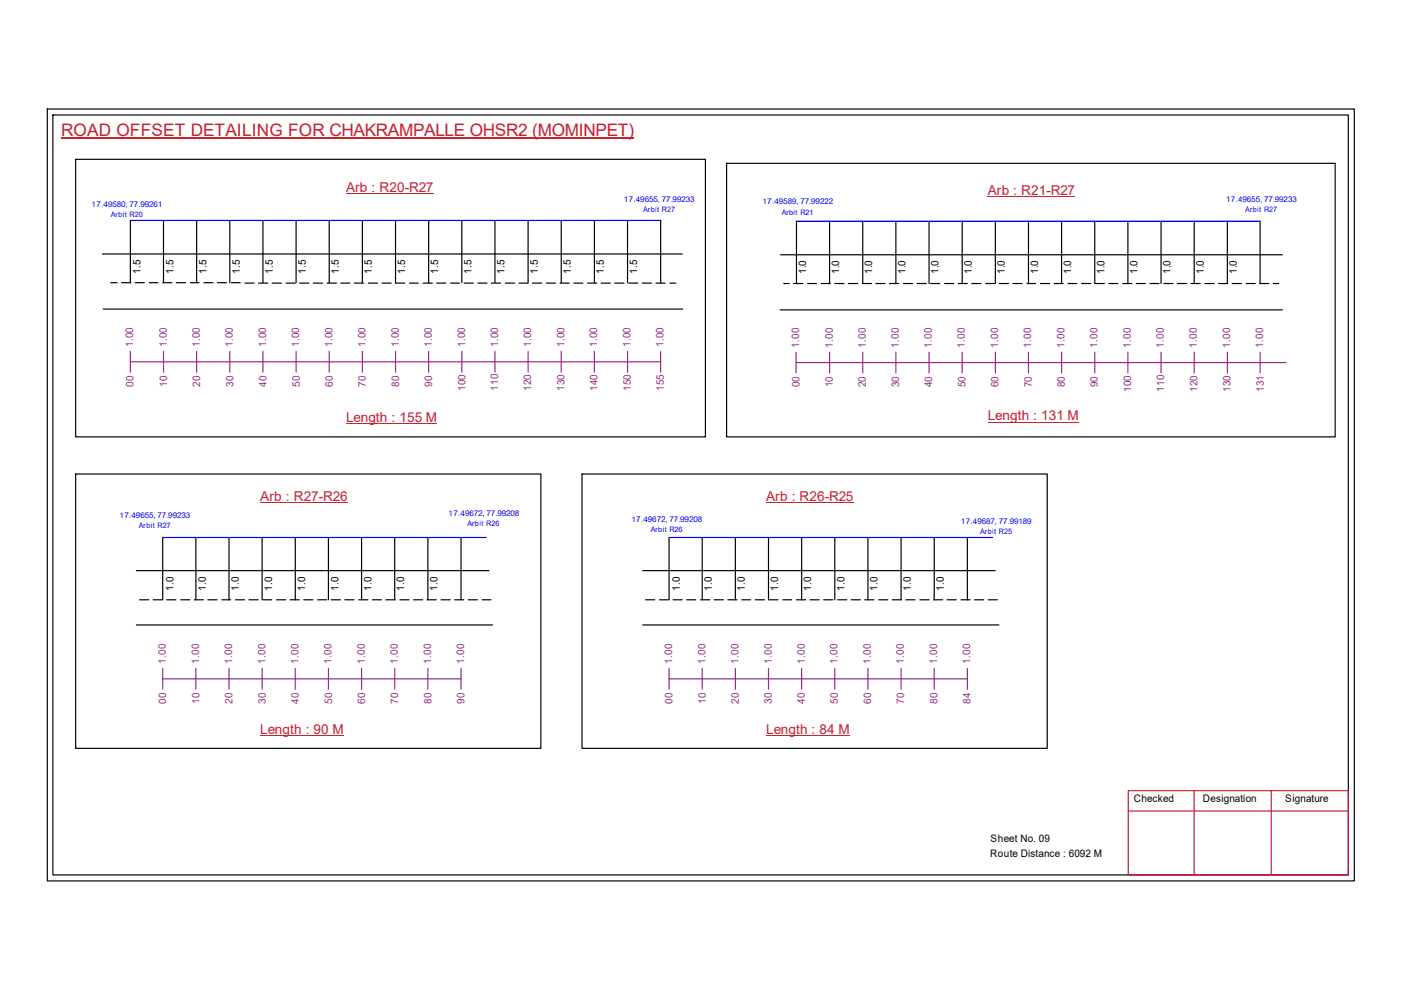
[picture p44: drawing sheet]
<svg xmlns="http://www.w3.org/2000/svg" width="297mm" height="210mm" viewBox="0 0 297 210" stroke-linecap="round" stroke-linejoin="round" font-family="sans-serif">
<defs><g id="words">
<text font-size="3.6" fill="#cd2027" x="13" y="28.9">ROAD OFFSET DETAILING FOR CHAKRAMPALLE OHSR2 (MOMINPET)</text>
<g font-size="2.9" fill="#cd2027">
<text x="73.4" y="40.7">Arb : R20-R27</text>
<text x="209.4" y="41.3">Arb : R21-R27</text>
<text x="73.4" y="89.5">Length : 155 M</text>
<text x="209.4" y="89.2">Length : 131 M</text>
<text x="55.2" y="106.2">Arb : R27-R26</text>
<text x="162.4" y="106.2">Arb : R26-R25</text>
<text x="55.2" y="155.5">Length : 90 M</text>
<text x="162.4" y="155.5">Length : 84 M</text>
</g>
<g font-size="2.2">
<text x="29.8" y="58" transform="rotate(-90 29.8 58)">1.5</text>
<text x="36.8" y="58" transform="rotate(-90 36.8 58)">1.5</text>
<text x="43.8" y="58" transform="rotate(-90 43.8 58)">1.5</text>
<text x="50.8" y="58" transform="rotate(-90 50.8 58)">1.5</text>
<text x="57.9" y="58" transform="rotate(-90 57.9 58)">1.5</text>
<text x="64.8" y="58" transform="rotate(-90 64.8 58)">1.5</text>
<text x="71.8" y="58" transform="rotate(-90 71.8 58)">1.5</text>
<text x="78.9" y="58" transform="rotate(-90 78.9 58)">1.5</text>
<text x="85.9" y="58" transform="rotate(-90 85.9 58)">1.5</text>
<text x="92.9" y="58" transform="rotate(-90 92.9 58)">1.5</text>
<text x="99.9" y="58" transform="rotate(-90 99.9 58)">1.5</text>
<text x="107" y="58" transform="rotate(-90 107 58)">1.5</text>
<text x="114" y="58" transform="rotate(-90 114 58)">1.5</text>
<text x="121" y="58" transform="rotate(-90 121 58)">1.5</text>
<text x="128.1" y="58" transform="rotate(-90 128.1 58)">1.5</text>
<text x="135.1" y="58" transform="rotate(-90 135.1 58)">1.5</text>
<text x="170.9" y="58.2" transform="rotate(-90 170.9 58.2)">1.0</text>
<text x="177.9" y="58.2" transform="rotate(-90 177.9 58.2)">1.0</text>
<text x="185" y="58.2" transform="rotate(-90 185 58.2)">1.0</text>
<text x="192" y="58.2" transform="rotate(-90 192 58.2)">1.0</text>
<text x="199" y="58.2" transform="rotate(-90 199 58.2)">1.0</text>
<text x="206" y="58.2" transform="rotate(-90 206 58.2)">1.0</text>
<text x="213.1" y="58.2" transform="rotate(-90 213.1 58.2)">1.0</text>
<text x="220.1" y="58.2" transform="rotate(-90 220.1 58.2)">1.0</text>
<text x="227.1" y="58.2" transform="rotate(-90 227.1 58.2)">1.0</text>
<text x="234.1" y="58.2" transform="rotate(-90 234.1 58.2)">1.0</text>
<text x="241.2" y="58.2" transform="rotate(-90 241.2 58.2)">1.0</text>
<text x="248.2" y="58.2" transform="rotate(-90 248.2 58.2)">1.0</text>
<text x="255.2" y="58.2" transform="rotate(-90 255.2 58.2)">1.0</text>
<text x="262.3" y="58.2" transform="rotate(-90 262.3 58.2)">1.0</text>
<text x="36.8" y="125.2" transform="rotate(-90 36.8 125.2)">1.0</text>
<text x="43.6" y="125.2" transform="rotate(-90 43.6 125.2)">1.0</text>
<text x="50.7" y="125.2" transform="rotate(-90 50.7 125.2)">1.0</text>
<text x="57.7" y="125.2" transform="rotate(-90 57.7 125.2)">1.0</text>
<text x="64.7" y="125.2" transform="rotate(-90 64.7 125.2)">1.0</text>
<text x="71.8" y="125.2" transform="rotate(-90 71.8 125.2)">1.0</text>
<text x="78.8" y="125.2" transform="rotate(-90 78.8 125.2)">1.0</text>
<text x="85.7" y="125.2" transform="rotate(-90 85.7 125.2)">1.0</text>
<text x="92.7" y="125.2" transform="rotate(-90 92.7 125.2)">1.0</text>
<text x="144.1" y="125.2" transform="rotate(-90 144.1 125.2)">1.0</text>
<text x="150.9" y="125.2" transform="rotate(-90 150.9 125.2)">1.0</text>
<text x="157.9" y="125.2" transform="rotate(-90 157.9 125.2)">1.0</text>
<text x="165" y="125.2" transform="rotate(-90 165 125.2)">1.0</text>
<text x="172" y="125.2" transform="rotate(-90 172 125.2)">1.0</text>
<text x="179" y="125.2" transform="rotate(-90 179 125.2)">1.0</text>
<text x="186.1" y="125.2" transform="rotate(-90 186.1 125.2)">1.0</text>
<text x="193.1" y="125.2" transform="rotate(-90 193.1 125.2)">1.0</text>
<text x="200.1" y="125.2" transform="rotate(-90 200.1 125.2)">1.0</text>
<text x="240.4" y="170.1">Checked</text>
<text x="255.1" y="170.1">Designation</text>
<text x="272.5" y="170.1">Signature</text>
<text x="210" y="178.6">Sheet No. 09</text>
<text x="209.9" y="181.7">Route Distance : 6092 M</text>
</g>
<g font-size="2.2" fill="#93278f">
<text x="28.2" y="73.6" transform="rotate(-90 28.2 73.6)">1.00</text>
<text x="35.3" y="73.6" transform="rotate(-90 35.3 73.6)">1.00</text>
<text x="42.4" y="73.6" transform="rotate(-90 42.4 73.6)">1.00</text>
<text x="49.4" y="73.6" transform="rotate(-90 49.4 73.6)">1.00</text>
<text x="56.4" y="73.6" transform="rotate(-90 56.4 73.6)">1.00</text>
<text x="63.5" y="73.6" transform="rotate(-90 63.5 73.6)">1.00</text>
<text x="70.5" y="73.6" transform="rotate(-90 70.5 73.6)">1.00</text>
<text x="77.5" y="73.6" transform="rotate(-90 77.5 73.6)">1.00</text>
<text x="84.5" y="73.6" transform="rotate(-90 84.5 73.6)">1.00</text>
<text x="91.6" y="73.6" transform="rotate(-90 91.6 73.6)">1.00</text>
<text x="98.6" y="73.6" transform="rotate(-90 98.6 73.6)">1.00</text>
<text x="105.6" y="73.6" transform="rotate(-90 105.6 73.6)">1.00</text>
<text x="112.6" y="73.6" transform="rotate(-90 112.6 73.6)">1.00</text>
<text x="119.7" y="73.6" transform="rotate(-90 119.7 73.6)">1.00</text>
<text x="126.6" y="73.6" transform="rotate(-90 126.6 73.6)">1.00</text>
<text x="133.6" y="73.6" transform="rotate(-90 133.6 73.6)">1.00</text>
<text x="140.7" y="73.6" transform="rotate(-90 140.7 73.6)">1.00</text>
<text x="169.5" y="73.7" transform="rotate(-90 169.5 73.7)">1.00</text>
<text x="176.6" y="73.7" transform="rotate(-90 176.6 73.7)">1.00</text>
<text x="183.6" y="73.7" transform="rotate(-90 183.6 73.7)">1.00</text>
<text x="190.5" y="73.7" transform="rotate(-90 190.5 73.7)">1.00</text>
<text x="197.6" y="73.7" transform="rotate(-90 197.6 73.7)">1.00</text>
<text x="204.6" y="73.7" transform="rotate(-90 204.6 73.7)">1.00</text>
<text x="211.6" y="73.7" transform="rotate(-90 211.6 73.7)">1.00</text>
<text x="218.6" y="73.7" transform="rotate(-90 218.6 73.7)">1.00</text>
<text x="225.7" y="73.7" transform="rotate(-90 225.7 73.7)">1.00</text>
<text x="232.7" y="73.7" transform="rotate(-90 232.7 73.7)">1.00</text>
<text x="239.7" y="73.7" transform="rotate(-90 239.7 73.7)">1.00</text>
<text x="246.8" y="73.7" transform="rotate(-90 246.8 73.7)">1.00</text>
<text x="253.8" y="73.7" transform="rotate(-90 253.8 73.7)">1.00</text>
<text x="260.8" y="73.7" transform="rotate(-90 260.8 73.7)">1.00</text>
<text x="267.8" y="73.7" transform="rotate(-90 267.8 73.7)">1.00</text>
<text x="28.3" y="82" transform="rotate(-90 28.3 82)">00</text>
<text x="35.4" y="82" transform="rotate(-90 35.4 82)">10</text>
<text x="42.5" y="82" transform="rotate(-90 42.5 82)">20</text>
<text x="49.5" y="82" transform="rotate(-90 49.5 82)">30</text>
<text x="56.5" y="82" transform="rotate(-90 56.5 82)">40</text>
<text x="63.5" y="82" transform="rotate(-90 63.5 82)">50</text>
<text x="70.6" y="82" transform="rotate(-90 70.6 82)">60</text>
<text x="77.6" y="82" transform="rotate(-90 77.6 82)">70</text>
<text x="84.6" y="82" transform="rotate(-90 84.6 82)">80</text>
<text x="91.6" y="82" transform="rotate(-90 91.6 82)">90</text>
<text x="98.7" y="83" transform="rotate(-90 98.7 83)">100</text>
<text x="105.6" y="83" transform="rotate(-90 105.6 83)">110</text>
<text x="112.6" y="83" transform="rotate(-90 112.6 83)">120</text>
<text x="119.7" y="83" transform="rotate(-90 119.7 83)">130</text>
<text x="126.7" y="83" transform="rotate(-90 126.7 83)">140</text>
<text x="133.7" y="83" transform="rotate(-90 133.7 83)">150</text>
<text x="140.8" y="83" transform="rotate(-90 140.8 83)">155</text>
<text x="169.5" y="82.1" transform="rotate(-90 169.5 82.1)">00</text>
<text x="176.6" y="82.1" transform="rotate(-90 176.6 82.1)">10</text>
<text x="183.6" y="82.1" transform="rotate(-90 183.6 82.1)">20</text>
<text x="190.6" y="82.1" transform="rotate(-90 190.6 82.1)">30</text>
<text x="197.7" y="82.1" transform="rotate(-90 197.7 82.1)">40</text>
<text x="204.7" y="82.1" transform="rotate(-90 204.7 82.1)">50</text>
<text x="211.7" y="82.1" transform="rotate(-90 211.7 82.1)">60</text>
<text x="218.7" y="82.1" transform="rotate(-90 218.7 82.1)">70</text>
<text x="225.8" y="82.1" transform="rotate(-90 225.8 82.1)">80</text>
<text x="232.8" y="82.1" transform="rotate(-90 232.8 82.1)">90</text>
<text x="239.8" y="83.1" transform="rotate(-90 239.8 83.1)">100</text>
<text x="246.8" y="83.1" transform="rotate(-90 246.8 83.1)">110</text>
<text x="253.9" y="83.1" transform="rotate(-90 253.9 83.1)">120</text>
<text x="260.9" y="83.1" transform="rotate(-90 260.9 83.1)">130</text>
<text x="267.9" y="83.1" transform="rotate(-90 267.9 83.1)">131</text>
<text x="35.2" y="140.7" transform="rotate(-90 35.2 140.7)">1.00</text>
<text x="42.2" y="140.7" transform="rotate(-90 42.2 140.7)">1.00</text>
<text x="49.2" y="140.7" transform="rotate(-90 49.2 140.7)">1.00</text>
<text x="56.3" y="140.7" transform="rotate(-90 56.3 140.7)">1.00</text>
<text x="63.3" y="140.7" transform="rotate(-90 63.3 140.7)">1.00</text>
<text x="70.3" y="140.7" transform="rotate(-90 70.3 140.7)">1.00</text>
<text x="77.3" y="140.7" transform="rotate(-90 77.3 140.7)">1.00</text>
<text x="84.4" y="140.7" transform="rotate(-90 84.4 140.7)">1.00</text>
<text x="91.4" y="140.7" transform="rotate(-90 91.4 140.7)">1.00</text>
<text x="98.4" y="140.7" transform="rotate(-90 98.4 140.7)">1.00</text>
<text x="142.5" y="140.7" transform="rotate(-90 142.5 140.7)">1.00</text>
<text x="149.6" y="140.7" transform="rotate(-90 149.6 140.7)">1.00</text>
<text x="156.6" y="140.7" transform="rotate(-90 156.6 140.7)">1.00</text>
<text x="163.6" y="140.7" transform="rotate(-90 163.6 140.7)">1.00</text>
<text x="170.6" y="140.7" transform="rotate(-90 170.6 140.7)">1.00</text>
<text x="177.6" y="140.7" transform="rotate(-90 177.6 140.7)">1.00</text>
<text x="184.6" y="140.7" transform="rotate(-90 184.6 140.7)">1.00</text>
<text x="191.6" y="140.7" transform="rotate(-90 191.6 140.7)">1.00</text>
<text x="198.7" y="140.7" transform="rotate(-90 198.7 140.7)">1.00</text>
<text x="205.7" y="140.7" transform="rotate(-90 205.7 140.7)">1.00</text>
<text x="35.3" y="149.2" transform="rotate(-90 35.3 149.2)">00</text>
<text x="42.3" y="149.2" transform="rotate(-90 42.3 149.2)">10</text>
<text x="49.3" y="149.2" transform="rotate(-90 49.3 149.2)">20</text>
<text x="56.3" y="149.2" transform="rotate(-90 56.3 149.2)">30</text>
<text x="63.4" y="149.2" transform="rotate(-90 63.4 149.2)">40</text>
<text x="70.4" y="149.2" transform="rotate(-90 70.4 149.2)">50</text>
<text x="77.4" y="149.2" transform="rotate(-90 77.4 149.2)">60</text>
<text x="84.5" y="149.2" transform="rotate(-90 84.5 149.2)">70</text>
<text x="91.5" y="149.2" transform="rotate(-90 91.5 149.2)">80</text>
<text x="98.5" y="149.2" transform="rotate(-90 98.5 149.2)">90</text>
<text x="142.6" y="149.2" transform="rotate(-90 142.6 149.2)">00</text>
<text x="149.6" y="149.2" transform="rotate(-90 149.6 149.2)">10</text>
<text x="156.7" y="149.2" transform="rotate(-90 156.7 149.2)">20</text>
<text x="163.6" y="149.2" transform="rotate(-90 163.6 149.2)">30</text>
<text x="170.6" y="149.2" transform="rotate(-90 170.6 149.2)">40</text>
<text x="177.7" y="149.2" transform="rotate(-90 177.7 149.2)">50</text>
<text x="184.7" y="149.2" transform="rotate(-90 184.7 149.2)">60</text>
<text x="191.7" y="149.2" transform="rotate(-90 191.7 149.2)">70</text>
<text x="198.8" y="149.2" transform="rotate(-90 198.8 149.2)">80</text>
<text x="205.8" y="149.2" transform="rotate(-90 205.8 149.2)">84</text>
</g>
<g font-size="1.7" fill="#00f">
<text x="19.4" y="43.9">17.49580, 77.99261</text>
<text x="132.3" y="42.8">17.49655, 77.99233</text>
<text x="161.7" y="43.3">17.49589, 77.99222</text>
<text x="260" y="42.8">17.49655, 77.99233</text>
<text x="25.4" y="109.8">17.49655, 77.99233</text>
<text x="95.1" y="109.5">17.49672, 77.99208</text>
<text x="133.9" y="110.7">17.49672, 77.99208</text>
<text x="203.7" y="111">17.49687, 77.99189</text>
</g>
<g font-size="1.6" fill="#00f">
<text x="23.5" y="46">Arbit R20</text>
<text x="136.4" y="45">Arbit R27</text>
<text x="165.7" y="45.6">Arbit R21</text>
<text x="264" y="45">Arbit R27</text>
<text x="29.4" y="111.9">Arbit R27</text>
<text x="99.1" y="111.6">Arbit R26</text>
<text x="138" y="112.9">Arbit R26</text>
<text x="207.8" y="113.1">Arbit R25</text>
</g>
</g></defs>
<g fill="none" stroke="#000" stroke-width=".25">
<path d="M10 23.1h277.1v163.7h-277.1zM11.2 24.4h274.7v161.1h-274.7zM16 33.8h133.6v58.8h-133.6zM154 34.6h129.1v58h-129.1zM21.7 53.8h122.9M23.5 59.9h1.3M25.8 59.9h1.9M27.6 46.7v13.2M28.7 59.9h1.9M31.6 59.9h1.9M34.5 59.9h1.9M34.7 46.7v13.2"/>
<path d="M37.4 59.9h1.9M40.3 59.9h1.9M41.7 46.7v13.2M43.2 59.9h2M46.1 59.9h1.9M48.7 46.7v13.2M49.1 59.9h1.8M55.7 46.7v13.2M62.8 46.7v13.2M69.8 46.7v13.2M76.8 46.7v13.2M83.9 46.7v13.2"/>
<path d="M90.9 46.7v13.2M97.9 46.7v13.2M104.9 46.7v13.2M112 46.7v13.2M119 46.7v13.2M126 46.7v13.2M133.1 46.7v13.2M140.1 46.7v13.2M165.5 54h106.4M168.9 46.9v13.2M175.9 46.9v13.2M182.9 46.9v13.2"/>
<path d="M189.9 46.9v13.2M197 46.9v13.2M204 46.9v13.2M211 46.9v13.2M218.1 46.9v13.2M225.1 46.9v13.2M232.1 46.9v13.2M239.1 46.9v13.2M246.2 46.9v13.2M253.2 46.9v13.2M260.2 46.9v13.2M267.2 46.9v13.2"/>
<path d="M21.9 65.5h122.8M51.9 60h2M54.8 60h2M57.7 60h1.9M60.7 60h1.9M63.5 60h2M66.4 60h2M69.4 60h1.9M72.3 60h1.9M75.1 60h2M78.1 60h1.9M81 60h1.9"/>
<path d="M83.9 60h1.9M86.8 60h1.9M89.7 60h1.9M92.6 60h1.9M95.5 60h1.9M98.4 60h2M101.3 60h1.9M104.2 60h1.9M107.1 60h2M110 60h2M112.9 60h1.9M115.9 60h1.9"/>
<path d="M118.7 60h2M121.6 60h2M124.6 60h1.9M127.5 60h1.9M130.3 60h2M133.3 60h2M136.2 60h1.9M139.1 60h1.9M142 60h1.3M165.4 65.7h106.5M166.2 60.1h1.1M168.3 60.1h1.9"/>
<path d="M171.2 60.1h1.9M174.1 60.1h2M177 60.1h1.9M179.9 60.1h1.9M182.8 60.1h2M185.7 60.1h2M188.6 60.1h1.9M191.6 60.1h1.9M194.4 60.1h2M197.3 60.1h2M200.3 60.1h1.9M203.2 60.1h1.9"/>
<path d="M206 60.1h2M209 60.1h1.9M211.9 60.1h1.9M214.8 60.1h1.9M217.7 60.1h1.9M220.6 60.1h1.9M223.5 60.1h1.9M226.4 60.1h1.9M229.3 60.1h2M232.2 60.1h1.9M235.1 60.1h1.9M238 60.1h2"/>
<path d="M240.9 60.1h2M243.8 60.1h1.9M246.8 60.1h1.9M249.6 60.1h2M252.5 60.1h2M255.5 60.1h1.9M258.4 60.1h1.9M261.2 60.1h2M264.2 60.1h1.9M267.1 60.1h1.9M270 60.1h1.1M16 100.5h98.7v58.2h-98.7z"/>
<path d="M34.5 114v13.2M41.5 114v13.2M48.6 114v13.2M55.6 114v13.2M62.6 114v13.2M69.6 114v13.2M76.7 114v13.2M83.7 114v13.2M90.7 114v13.2M97.7 114v13.2M123.4 100.5h98.6v58.2h-98.6zM141.9 114v13.2"/>
<path d="M148.9 114v13.2M155.9 114v13.2M162.9 114v13.2M170 114v13.2M177 114v13.2M184 114v13.2M191 114v13.2M198.1 114v13.2M205.1 114v13.2M28.9 121h74.8M28.9 132.5h75.5M29.6 127.2h1.9"/>
<path d="M32.5 127.2h1.9M35.3 127.2h2M38.3 127.2h2M41.2 127.2h1.9M44.1 127.2h1.9M47 127.2h1.9M49.9 127.2h2M52.8 127.2h1.9M55.7 127.2h1.9M58.6 127.2h2M61.5 127.2h2M64.4 127.2h1.9"/>
<path d="M67.3 127.2h2M70.2 127.2h2M73.1 127.2h2M76.1 127.2h1.9M78.9 127.2h2M81.8 127.2h2M84.8 127.2h1.9M87.7 127.2h1.9M90.5 127.2h2M93.5 127.2h2M96.4 127.2h1.9M99.3 127.2h1.9"/>
<path d="M102.2 127.2h1.9M136.3 121h74.7M136.3 132.5h75.5M136.9 127.2h1.9M139.8 127.2h2M142.7 127.2h1.9M145.6 127.2h1.9M148.5 127.2h2M151.4 127.2h2M154.3 127.2h1.9M157.3 127.2h1.8M160.1 127.2h2"/>
<path d="M163 127.2h2M166 127.2h1.8M168.9 127.2h1.9M171.7 127.2h2M174.6 127.2h2M177.6 127.2h1.9M180.5 127.2h1.9M183.3 127.2h2M186.3 127.2h2M189.2 127.2h1.9M192.1 127.2h1.9M195 127.2h2"/>
<path d="M197.9 127.2h2M200.8 127.2h1.9M203.7 127.2h2M206.6 127.2h2M209.5 127.2h2"/>
</g>
<path d="M239.2 167.6h46.7v17.9h-46.7zM239.2 172h46.7M253.2 167.6v17.9M269.5 167.6v17.9" fill="none" stroke="#cc1f26" stroke-width=".25"/>
<path d="M13 29.3h121.4" fill="none" stroke="#cd2027" stroke-width=".25"/>
<path d="M27.6 46.7h112.5M168.9 46.9h98.3M34.5 114h68.6M141.9 114h68.5" fill="none" stroke="#00f" stroke-width=".25"/>
<g fill="none" stroke="#93278f" stroke-width=".25">
<path d="M27.6 76.7h112.5M27.6 74.5v4.4M34.7 74.5v4.4M41.7 74.5v4.4M48.7 74.5v4.4M55.7 74.5v4.4M62.8 74.5v4.4M69.8 74.5v4.4M76.8 74.5v4.4M83.9 74.5v4.4M90.9 74.5v4.4M97.9 74.5v4.4"/>
<path d="M104.9 74.5v4.4M112 74.5v4.4M119 74.5v4.4M126 74.5v4.4M133.1 74.5v4.4M140.1 74.5v4.4M168.8 76.9h103.9M168.8 74.7v4.4M175.9 74.7v4.4M182.9 74.7v4.4M189.9 74.7v4.4M197 74.7v4.4"/>
<path d="M204 74.7v4.4M211 74.7v4.4M218.1 74.7v4.4M225.1 74.7v4.4M232.1 74.7v4.4M239.1 74.7v4.4M246.2 74.7v4.4M253.2 74.7v4.4M260.2 74.7v4.4M267.2 74.7v4.4M34.5 143.9h63.2M34.5 141.7v4.4"/>
<path d="M41.5 141.7v4.4M48.6 141.7v4.4M55.6 141.7v4.4M62.6 141.7v4.4M69.6 141.7v4.4M76.7 141.7v4.4M83.7 141.7v4.4M90.7 141.7v4.4M97.7 141.7v4.4M141.9 143.9h63.2M141.9 141.7v4.4M148.9 141.7v4.4"/>
<path d="M155.9 141.7v4.4M162.9 141.7v4.4M170 141.7v4.4M177 141.7v4.4M184 141.7v4.4M191 141.7v4.4M198.1 141.7v4.4M205.1 141.7v4.4"/>
</g>
<path d="M73.4 41.1h18.4M209.4 41.7h18.5M73.4 89.8h19.2M209.4 89.5h19.2M55.2 106.5h18.4M162.4 106.5h18.5M55.2 155.9h17.6M162.4 155.9h17.6" fill="none" stroke="#cd2027" stroke-width=".21"/>
<use href="#words"/>
</svg>
